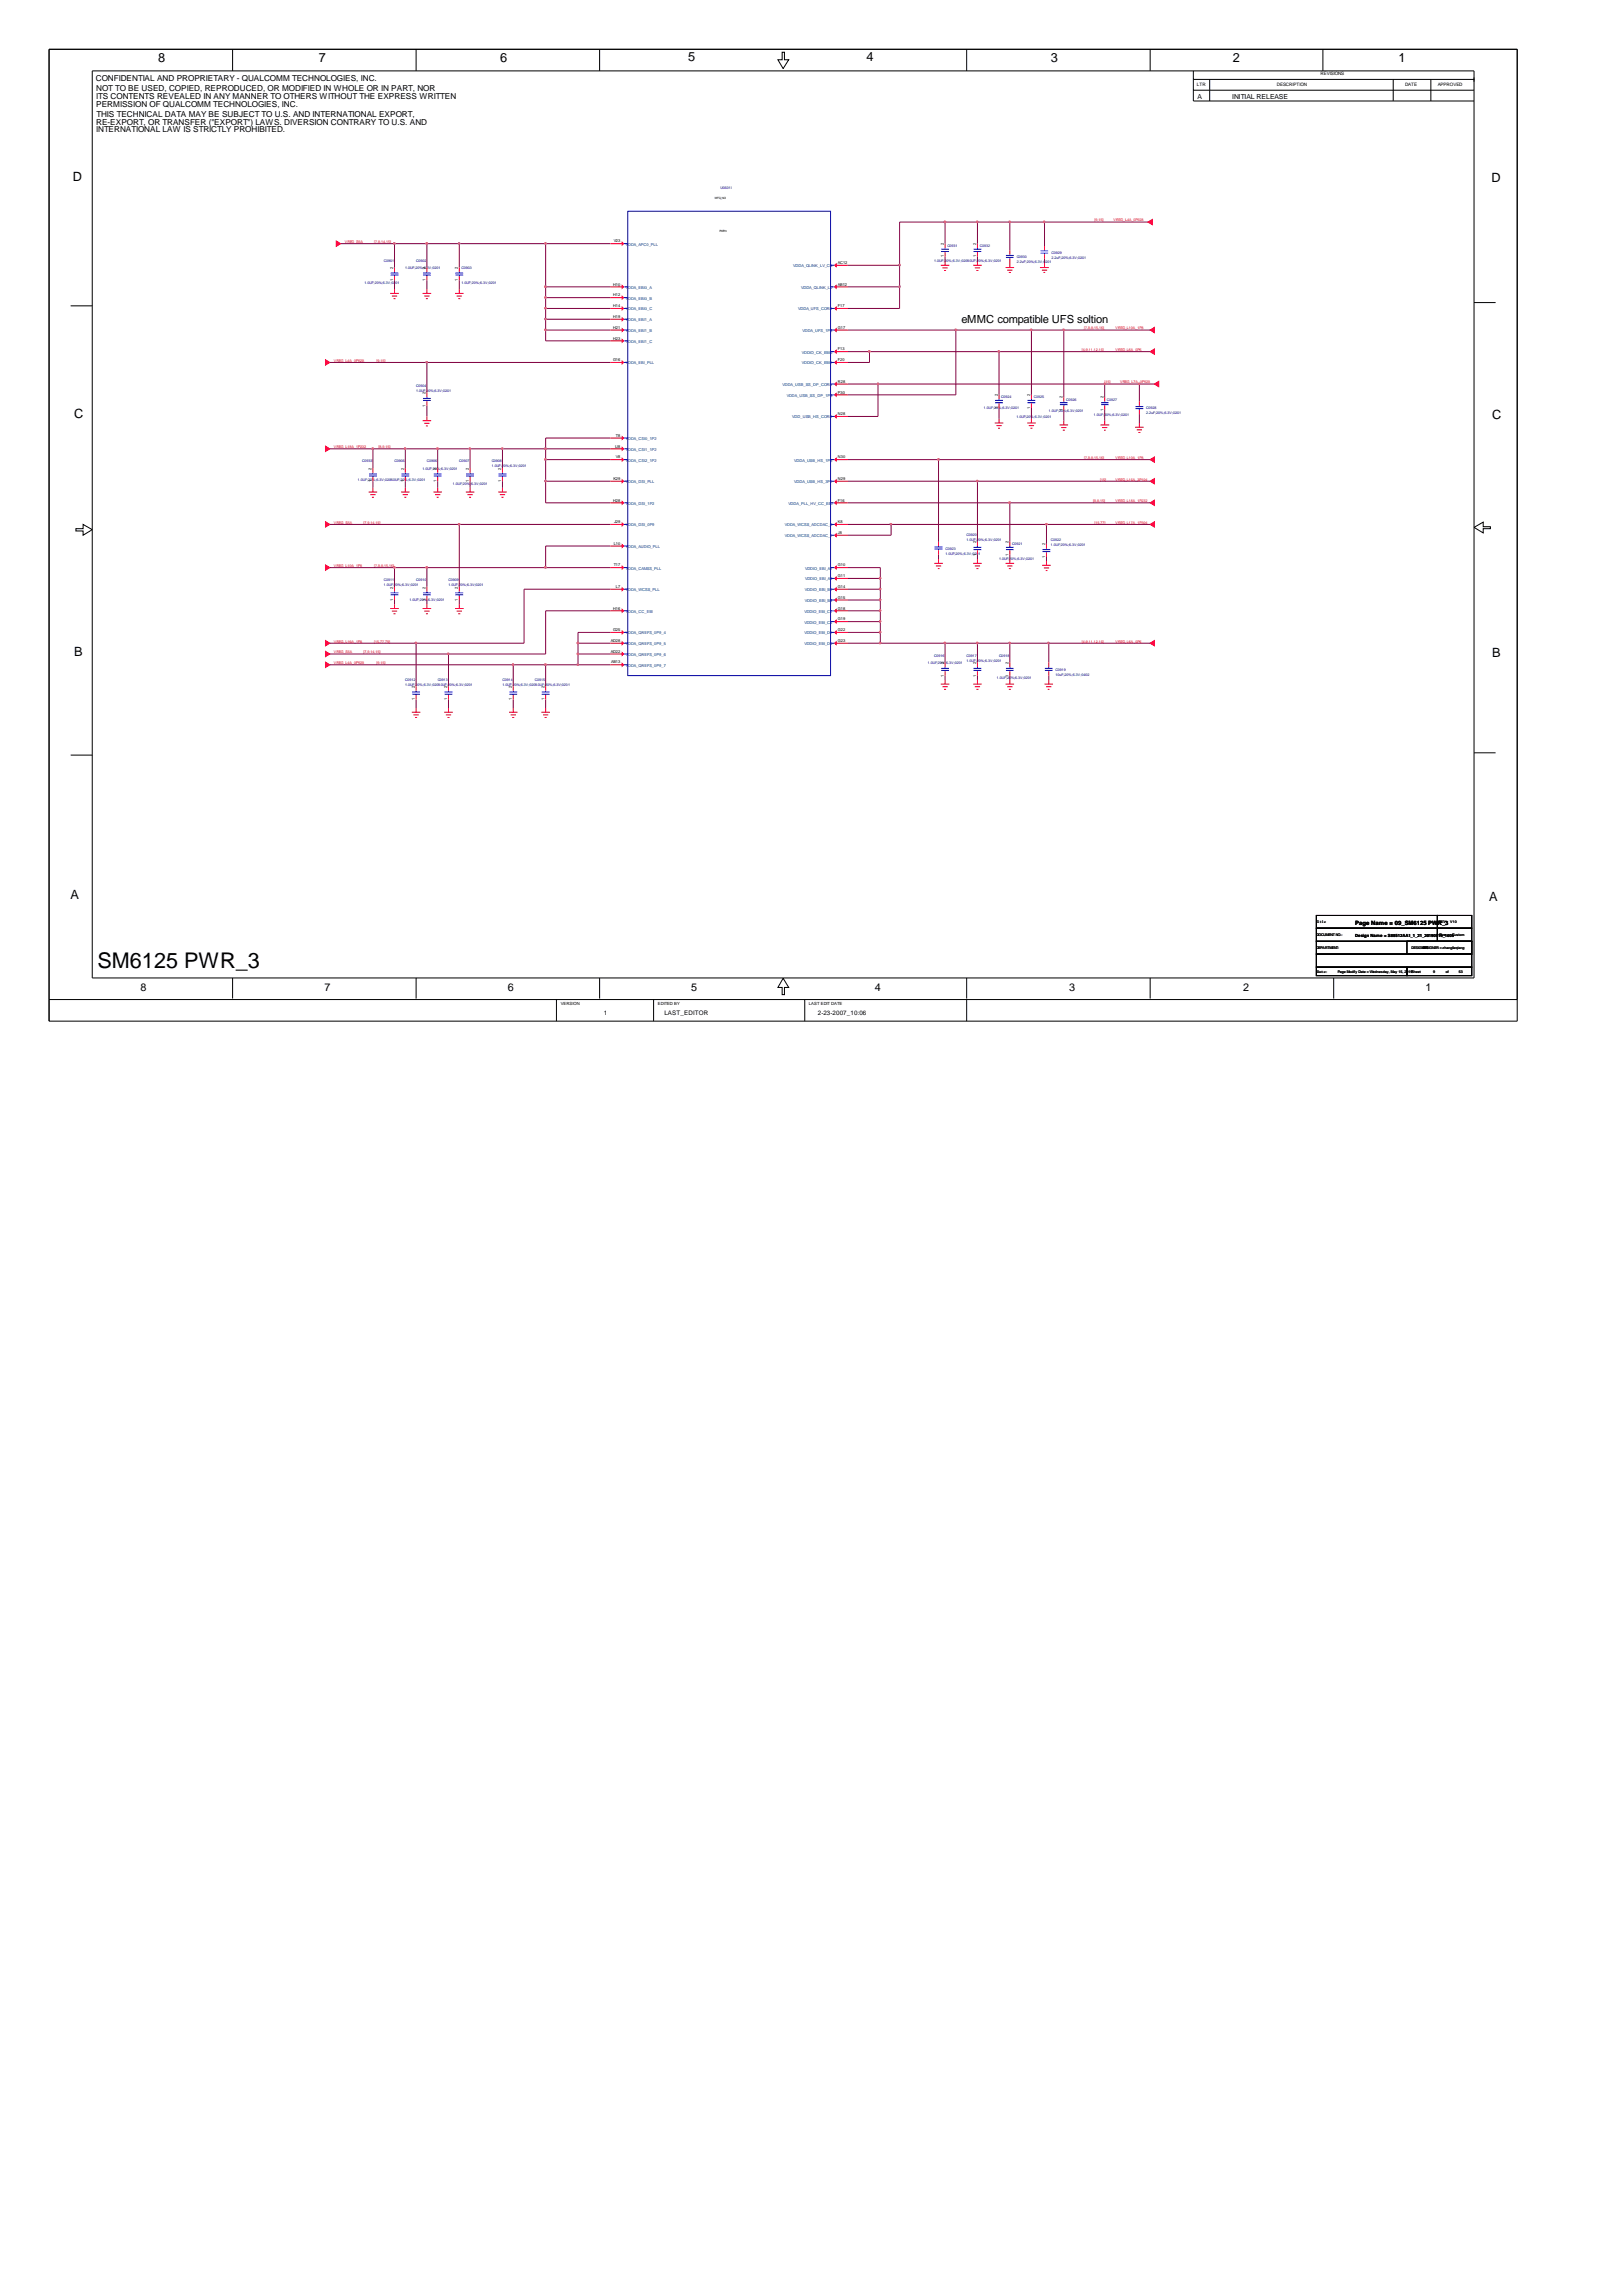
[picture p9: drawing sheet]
<svg xmlns="http://www.w3.org/2000/svg" width="210mm" height="297mm" viewBox="0 0 210 297" stroke-linecap="round" stroke-linejoin="round" font-family="sans-serif">
<defs><g id="words">
<text font-size="2.8" x="12.6" y="125.2">SM6125 PWR_3</text>
<g font-size="1.7">
<text x="20.5" y="8">8</text>
<text x="41.3" y="8">7</text>
<text x="64.7" y="8">6</text>
<text x="89.1" y="7.9">5</text>
<text x="112.1" y="7.9">4</text>
<text x="136" y="8">3</text>
<text x="159.6" y="8">2</text>
<text x="181" y="8">1</text>
<text x="9.4" y="23.4">D</text>
<text x="193" y="23.5">D</text>
<text x="9.6" y="54.1">C</text>
<text x="193.1" y="54.3">C</text>
<text x="9.6" y="84.8">B</text>
<text x="193.1" y="85">B</text>
<text x="9.1" y="116.4">A</text>
<text x="192.7" y="116.5">A</text>
</g>
<g font-size="1.4">
<text x="124.4" y="41.8">eMMC compatible UFS soltion</text>
<text x="18.2" y="128.2">8</text>
<text x="42" y="128.2">7</text>
<text x="65.7" y="128.2">6</text>
<text x="89.5" y="128.2">5</text>
<text x="113.2" y="128.2">4</text>
<text x="138.3" y="128.2">3</text>
<text x="160.9" y="128.2">2</text>
<text x="184.5" y="128.2">1</text>
</g>
<g font-size="1.1">
<text x="12.4" y="10.4">CONFIDENTIAL AND PROPRIETARY - QUALCOMM TECHNOLOGIES, INC.</text>
<text x="12.4" y="11.8">NOT TO BE USED, COPIED, REPRODUCED, OR MODIFIED IN WHOLE OR IN PART, NOR</text>
<text x="12.4" y="16.1">RE-EXPORT, OR TRANSFER (&quot;EXPORT&quot;) LAWS. DIVERSION CONTRARY TO U.S. AND</text>
<text x="12.4" y="17.1">INTERNATIONAL LAW IS STRICTLY PROHIBITED.</text>
<text x="12.4" y="12.8">ITS CONTENTS REVEALED IN ANY MANNER TO OTHERS WITHOUT THE EXPRESS WRITTEN</text>
<text x="12.4" y="13.8">PERMISSION OF QUALCOMM TECHNOLOGIES, INC.</text>
<text x="12.5" y="15.1">THIS TECHNICAL DATA MAY BE SUBJECT TO U.S. AND INTERNATIONAL EXPORT,</text>
</g>
<g font-size=".9">
<text x="155" y="12.8">A</text>
<text x="159.5" y="12.8">INITIAL RELEASE</text>
</g>
<g font-size=".8">
<text x="175.4" y="119.7">Page Name = 09_SM6125 PWR_3</text>
<text x="78.1" y="131.3">1</text>
<text x="86" y="131.3">LAST_EDITOR</text>
<text x="105.8" y="131.3">2-23-2007_10:06</text>
</g>
<g font-size=".6">
<text x="154.9" y="11.1">LTR</text>
<text x="165.2" y="11.1">DESCRIPTION</text>
<text x="170.9" y="9.8">REVISIONS</text>
<text x="181.8" y="11.1">DATE</text>
<text x="186.1" y="11.1">APPROVED</text>
<text x="175.4" y="121.2">Design Name = S88512AA1_1_21_20190515_1605</text>
<text x="72.6" y="130">VERSION</text>
<text x="85.1" y="130">EDITED BY</text>
<text x="104.7" y="130">LAST EDIT DATE</text>
</g>
<g font-size=".5" fill="#000080">
<text x="93.3" y="24.5">U0501I</text>
<text x="49.7" y="33.9">C0901</text>
<text x="52.5" y="34.8">1.0UF;20%;6.3V;0201</text>
<text x="53.8" y="33.9">C0902</text>
<text x="59.7" y="34.8">C0903</text>
<text x="120.9" y="33.9">1.0UF;20%;6.3V;0201</text>
<text x="122.6" y="32">C0931</text>
<text x="125.1" y="33.9">1.0UF;20%;6.3V;0201</text>
<text x="126.8" y="32">C0932</text>
<text x="131.6" y="33.4">C0930</text>
<text x="131.6" y="34.1">2.2uF;20%;6.3V;0201</text>
<text x="136.1" y="32.8">C0929</text>
<text x="136.1" y="33.5">2.2uF;20%;6.3V;0201</text>
<text x="47.2" y="36.7">1.0UF;20%;6.3V;0201</text>
<text x="59.7" y="36.7">1.0UF;20%;6.3V;0201</text>
<text x="53.8" y="50">C0904</text>
<text x="53.8" y="50.7">1.0UF;20%;6.3V;0201</text>
<text x="127.3" y="52.9">1.0UF;20%;6.3V;0201</text>
<text x="129.6" y="51.5">C0924</text>
<text x="133.8" y="51.5">C0925</text>
<text x="135.7" y="53.2">1.0UF;20%;6.3V;0201</text>
<text x="138" y="51.8">C0926</text>
<text x="141.6" y="53.8">1.0UF;20%;6.3V;0201</text>
<text x="143.3" y="51.8">C0927</text>
<text x="148.3" y="52.9">C0928</text>
<text x="148.3" y="53.6">2.2uF;20%;6.3V;0201</text>
<text x="46.9" y="59.8">C0933</text>
<text x="51.1" y="59.8">C0905</text>
<text x="55.2" y="59.8">C0906</text>
<text x="59.4" y="59.8">C0907</text>
<text x="63.6" y="59.8">C0908</text>
<text x="131.5" y="54">1.0UF;20%;6.3V;0201</text>
<text x="46.3" y="62.2">1.0UF;20%;6.3V;0201</text>
<text x="50.5" y="62.2">1.0UF;20%;6.3V;0201</text>
<text x="54.7" y="60.8">1.0UF;20%;6.3V;0201</text>
<text x="58.6" y="62.7">1.0UF;20%;6.3V;0201</text>
<text x="63.6" y="60.5">1.0UF;20%;6.3V;0201</text>
<text x="122.3" y="71.1">C0923</text>
<text x="122.3" y="71.8">1.0UF;20%;6.3V;0201</text>
<text x="125.1" y="69.3">C0920</text>
<text x="125.1" y="70">1.0UF;20%;6.3V;0201</text>
<text x="131" y="70.6">C0921</text>
<text x="136" y="70">C0922</text>
<text x="136" y="70.6">1.0UF;20%;6.3V;0201</text>
<text x="49.7" y="75.2">C0911</text>
<text x="49.7" y="75.8">1.0UF;20%;6.3V;0201</text>
<text x="53" y="77.8">1.0UF;20%;6.3V;0201</text>
<text x="53.8" y="75.2">C0910</text>
<text x="58" y="75.2">C0909</text>
<text x="58" y="75.8">1.0UF;20%;6.3V;0201</text>
<text x="129.3" y="72.5">1.0UF;20%;6.3V;0201</text>
<text x="52.5" y="88">C0912</text>
<text x="52.5" y="88.7">1.0UF;20%;6.3V;0201</text>
<text x="56.6" y="88">C0913</text>
<text x="56.6" y="88.7">1.0UF;20%;6.3V;0201</text>
<text x="65" y="88">C0914</text>
<text x="65" y="88.7">1.0UF;20%;6.3V;0201</text>
<text x="69.2" y="88">C0915</text>
<text x="69.2" y="88.7">1.0UF;20%;6.3V;0201</text>
<text x="120.1" y="85.9">1.0UF;20%;6.3V;0201</text>
<text x="120.9" y="84.9">C0916</text>
<text x="125.1" y="84.9">C0917</text>
<text x="125.1" y="85.6">1.0UF;20%;6.3V;0201</text>
<text x="129" y="87.9">1.0UF;20%;6.3V;0201</text>
<text x="129.3" y="84.9">C0918</text>
<text x="136.6" y="86.8">C0919</text>
<text x="136.6" y="87.4">10uF;20%;6.3V;0402</text>
</g>
<g font-size=".5" fill="#f00">
<text x="141.6" y="28.6">[9,15]</text>
<text x="144.1" y="28.6">VREG_L4A_0P928</text>
<text x="44.6" y="31.4">VREG_S5A</text>
<text x="48.4" y="31.4">[7,9,14,15]</text>
<text x="43.2" y="46.8">VREG_L4A_0P928</text>
<text x="48.7" y="46.8">[9,15]</text>
<text x="140" y="45.4">[4,9,11,12,15]</text>
<text x="140.3" y="42.6">[7,8,9,15,16]</text>
<text x="144.4" y="42.6">VREG_L10A_1P8</text>
<text x="144.4" y="45.4">VREG_L6A_0P6</text>
<text x="142.9" y="49.6">[15]</text>
<text x="144.9" y="49.6">VREG_L7A_0P928</text>
<text x="43.2" y="58">VREG_L18A_1P232</text>
<text x="49" y="58">[8,9,15]</text>
<text x="140.3" y="59.4">[7,8,9,15,16]</text>
<text x="144.4" y="59.4">VREG_L10A_1P8</text>
<text x="141.5" y="65">[8,9,15]</text>
<text x="142.4" y="62.2">[15]</text>
<text x="144.4" y="62.2">VREG_L15A_3P104</text>
<text x="144.4" y="65">VREG_L18A_1P232</text>
<text x="43.2" y="67.8">VREG_S5A</text>
<text x="47" y="67.8">[7,9,14,15]</text>
<text x="141.6" y="67.8">[15,77]</text>
<text x="144.4" y="67.8">VREG_L17A_1P304</text>
<text x="43.2" y="73.3">VREG_L10A_1P8</text>
<text x="48.4" y="73.3">[7,8,9,15,16]</text>
<text x="43.2" y="83.1">VREG_L16A_1P8</text>
<text x="48.4" y="83.1">[15,77,79]</text>
<text x="140" y="83.1">[4,9,11,12,15]</text>
<text x="144.4" y="83.1">VREG_L6A_0P6</text>
<text x="43.2" y="84.5">VREG_S5A</text>
<text x="43.2" y="85.9">VREG_L4A_0P928</text>
<text x="47" y="84.5">[7,9,14,15]</text>
<text x="48.7" y="85.9">[9,15]</text>
</g>
<g font-size=".5">
<text x="50.9" y="34.8" transform="rotate(-90 50.9 34.8)">2</text>
<text x="55.1" y="34.8" transform="rotate(-90 55.1 34.8)">2</text>
<text x="59.3" y="34.8" transform="rotate(-90 59.3 34.8)">2</text>
<text x="79.4" y="31.4">V23</text>
<text x="108.4" y="34.1">AC12</text>
<text x="122.1" y="33.3" transform="rotate(-90 122.1 33.3)">1</text>
<text x="122.1" y="31.7" transform="rotate(-90 122.1 31.7)">2</text>
<text x="126.3" y="33.3" transform="rotate(-90 126.3 33.3)">1</text>
<text x="126.3" y="31.7" transform="rotate(-90 126.3 31.7)">2</text>
<text x="50.9" y="36.4" transform="rotate(-90 50.9 36.4)">1</text>
<text x="55.1" y="36.4" transform="rotate(-90 55.1 36.4)">1</text>
<text x="59.3" y="36.4" transform="rotate(-90 59.3 36.4)">1</text>
<text x="79.3" y="36.9">H10</text>
<text x="79.3" y="38.3">H12</text>
<text x="79.3" y="39.7">H14</text>
<text x="79.3" y="41.1">H19</text>
<text x="108.4" y="39.7">F17</text>
<text x="108.4" y="36.9">AB12</text>
<text x="79.3" y="46.7">G16</text>
<text x="79.3" y="42.5">H21</text>
<text x="79.3" y="43.9">H23</text>
<text x="108.4" y="42.5">G17</text>
<text x="108.4" y="45.3">F13</text>
<text x="108.4" y="46.7">F20</text>
<text x="55.1" y="52.6" transform="rotate(-90 55.1 52.6)">1</text>
<text x="55.1" y="51" transform="rotate(-90 55.1 51)">2</text>
<text x="108.4" y="49.5">R28</text>
<text x="108.4" y="50.9">P30</text>
<text x="108.4" y="53.7">N28</text>
<text x="129.1" y="52.9" transform="rotate(-90 129.1 52.9)">1</text>
<text x="129.1" y="51.3" transform="rotate(-90 129.1 51.3)">2</text>
<text x="133.3" y="52.9" transform="rotate(-90 133.3 52.9)">1</text>
<text x="133.3" y="51.3" transform="rotate(-90 133.3 51.3)">2</text>
<text x="137.5" y="53.2" transform="rotate(-90 137.5 53.2)">1</text>
<text x="137.5" y="51.5" transform="rotate(-90 137.5 51.5)">2</text>
<text x="142.8" y="53.2" transform="rotate(-90 142.8 53.2)">1</text>
<text x="142.8" y="51.5" transform="rotate(-90 142.8 51.5)">2</text>
<text x="79.6" y="57.9">U8</text>
<text x="79.7" y="56.5">T8</text>
<text x="79.7" y="59.3">V8</text>
<text x="108.4" y="59.3">N30</text>
<text x="48.1" y="62.4" transform="rotate(-90 48.1 62.4)">1</text>
<text x="48.1" y="60.8" transform="rotate(-90 48.1 60.8)">2</text>
<text x="52.3" y="62.4" transform="rotate(-90 52.3 62.4)">1</text>
<text x="52.3" y="60.8" transform="rotate(-90 52.3 60.8)">2</text>
<text x="56.5" y="62.4" transform="rotate(-90 56.5 62.4)">1</text>
<text x="56.5" y="60.8" transform="rotate(-90 56.5 60.8)">2</text>
<text x="60.7" y="62.4" transform="rotate(-90 60.7 62.4)">1</text>
<text x="60.7" y="60.8" transform="rotate(-90 60.7 60.8)">2</text>
<text x="64.9" y="62.4" transform="rotate(-90 64.9 62.4)">1</text>
<text x="64.9" y="60.8" transform="rotate(-90 64.9 60.8)">2</text>
<text x="79.3" y="64.9">H28</text>
<text x="79.4" y="62.1">K29</text>
<text x="108.4" y="62.1">N29</text>
<text x="108.4" y="64.9">F16</text>
<text x="79.4" y="70.5">L10</text>
<text x="79.5" y="67.7">J29</text>
<text x="108.4" y="69.1">J8</text>
<text x="108.4" y="67.7">K8</text>
<text x="126.3" y="71.9" transform="rotate(-90 126.3 71.9)">1</text>
<text x="126.3" y="70.3" transform="rotate(-90 126.3 70.3)">2</text>
<text x="130.5" y="71.9" transform="rotate(-90 130.5 71.9)">1</text>
<text x="130.5" y="70.3" transform="rotate(-90 130.5 70.3)">2</text>
<text x="135.3" y="70.6" transform="rotate(-90 135.3 70.6)">2</text>
<text x="50.9" y="77.8" transform="rotate(-90 50.9 77.8)">1</text>
<text x="50.9" y="76.1" transform="rotate(-90 50.9 76.1)">2</text>
<text x="55.1" y="77.8" transform="rotate(-90 55.1 77.8)">1</text>
<text x="55.1" y="76.1" transform="rotate(-90 55.1 76.1)">2</text>
<text x="59.3" y="77.8" transform="rotate(-90 59.3 77.8)">1</text>
<text x="59.3" y="76.1" transform="rotate(-90 59.3 76.1)">2</text>
<text x="79.4" y="73.3">T17</text>
<text x="79.7" y="76.1">L7</text>
<text x="108.4" y="73.3">G10</text>
<text x="108.4" y="76.1">G14</text>
<text x="108.4" y="74.7">G11</text>
<text x="108.4" y="77.5">G15</text>
<text x="135.3" y="72.2" transform="rotate(-90 135.3 72.2)">1</text>
<text x="79" y="83">AD28</text>
<text x="79.3" y="78.9">H16</text>
<text x="79.3" y="81.6">G25</text>
<text x="108.4" y="78.9">G18</text>
<text x="108.4" y="81.6">G22</text>
<text x="108.4" y="80.2">G19</text>
<text x="108.4" y="83">G23</text>
<text x="53.7" y="89" transform="rotate(-90 53.7 89)">2</text>
<text x="57.9" y="89" transform="rotate(-90 57.9 89)">2</text>
<text x="66.3" y="89" transform="rotate(-90 66.3 89)">2</text>
<text x="70.4" y="89" transform="rotate(-90 70.4 89)">2</text>
<text x="79" y="84.4">AD22</text>
<text x="79.1" y="85.8">AB13</text>
<text x="122.1" y="87.5" transform="rotate(-90 122.1 87.5)">1</text>
<text x="122.1" y="85.9" transform="rotate(-90 122.1 85.9)">2</text>
<text x="126.3" y="87.5" transform="rotate(-90 126.3 87.5)">1</text>
<text x="126.3" y="85.9" transform="rotate(-90 126.3 85.9)">2</text>
<text x="130.5" y="87.5" transform="rotate(-90 130.5 87.5)">1</text>
<text x="130.5" y="85.9" transform="rotate(-90 130.5 85.9)">2</text>
<text x="53.7" y="90.6" transform="rotate(-90 53.7 90.6)">1</text>
<text x="57.9" y="90.6" transform="rotate(-90 57.9 90.6)">1</text>
<text x="66.3" y="90.6" transform="rotate(-90 66.3 90.6)">1</text>
<text x="70.4" y="90.6" transform="rotate(-90 70.4 90.6)">1</text>
<text x="170.3" y="119.4">Title</text>
<text x="186.2" y="119.4">REV: V10</text>
<text x="170.3" y="121.1">DOCUMENT NO.:</text>
<text x="170.3" y="122.8">DEPARTMENT:</text>
<text x="170.4" y="125.9">Date:</text>
<text x="173.1" y="125.9">Page Modify Date = Wednesday, May 15, 2019Sheet</text>
<text x="182.7" y="122.8">DESIGNDEER:IGNER = zhanglieqiang</text>
<text x="184.6" y="122.8">S</text>
<text x="185.5" y="125.9">9</text>
<text x="186.2" y="121.1">Size</text>
<text x="187.1" y="125.9">of</text>
<text x="187.9" y="121.1">Custom</text>
<text x="188.8" y="125.9">53</text>
</g>
<g font-size=".5" fill="#004080">
<text x="81" y="31.8">V</text>
<text x="81.3" y="31.8">DDA_APC0_PLL</text>
<text x="102.7" y="34.6">VDDA_QLINK_LV_CK</text>
<text x="81" y="37.4">V</text>
<text x="81" y="38.8">V</text>
<text x="81" y="40.2">V</text>
<text x="81" y="41.6">V</text>
<text x="81.3" y="37.4">DDA_EBI0_A</text>
<text x="81.3" y="38.8">DDA_EBI0_B</text>
<text x="81.3" y="40.2">DDA_EBI0_C</text>
<text x="81.3" y="41.6">DDA_EBI1_A</text>
<text x="103.3" y="40.2">VDDA_UFS_CORE</text>
<text x="103.7" y="37.4">VDDA_QLINK_LV</text>
<text x="81" y="47.1">V</text>
<text x="81" y="43">V</text>
<text x="81" y="44.4">V</text>
<text x="81.3" y="47.1">DDA_EBI_PLL</text>
<text x="81.3" y="43">DDA_EBI1_B</text>
<text x="81.3" y="44.4">DDA_EBI1_C</text>
<text x="103.8" y="45.7">VDDIO_CK_EBI0</text>
<text x="103.8" y="47.1">VDDIO_CK_EBI1</text>
<text x="103.8" y="43">VDDA_UFS_1P8</text>
<text x="101.3" y="49.9">VDDA_USB_SS_DP_CORE</text>
<text x="101.8" y="51.3">VDDA_USB_SS_DP_1P8</text>
<text x="81" y="56.9">V</text>
<text x="81" y="58.3">V</text>
<text x="81" y="59.7">V</text>
<text x="81.3" y="56.9">DDA_CSI0_1P2</text>
<text x="81.3" y="58.3">DDA_CSI1_1P2</text>
<text x="81.3" y="59.7">DDA_CSI2_1P2</text>
<text x="102.5" y="54.1">VDD_USB_HS_CORE</text>
<text x="102.8" y="59.7">VDDA_USB_HS_1P8</text>
<text x="81" y="62.5">V</text>
<text x="81" y="65.3">V</text>
<text x="81.3" y="62.5">DDA_DSI_PLL</text>
<text x="81.3" y="65.3">DDA_DSI_1P2</text>
<text x="102" y="65.3">VDDA_PLL_HV_CC_EBI</text>
<text x="102.8" y="62.5">VDDA_USB_HS_3P1</text>
<text x="81" y="68.1">V</text>
<text x="81" y="70.9">V</text>
<text x="81.3" y="68.1">DDA_DSI_0P9</text>
<text x="81.3" y="70.9">DDA_AUDIO_PLL</text>
<text x="101.6" y="69.5">VDDA_WCSS_ADCDAC_1</text>
<text x="101.6" y="68.1">VDDA_WCSS_ADCDAC_0</text>
<text x="81" y="73.7">V</text>
<text x="81" y="76.5">V</text>
<text x="81.3" y="73.7">DDA_CAMSS_PLL</text>
<text x="81.3" y="76.5">DDA_WCSS_PLL</text>
<text x="104.1" y="76.5">VDDIO_EBI_B1</text>
<text x="104.1" y="77.9">VDDIO_EBI_B2</text>
<text x="104.2" y="73.7">VDDIO_EBI_A1</text>
<text x="104.2" y="75.1">VDDIO_EBI_A2</text>
<text x="81" y="79.3">V</text>
<text x="81" y="82.1">V</text>
<text x="81" y="83.5">V</text>
<text x="81.3" y="79.3">DDA_CC_EBI</text>
<text x="81.3" y="82.1">DDA_QREFS_0P9_4</text>
<text x="81.3" y="83.5">DDA_QREFS_0P9_5</text>
<text x="104.1" y="79.3">VDDIO_EBI_C1</text>
<text x="104.1" y="82.1">VDDIO_EBI_D1</text>
<text x="104.1" y="80.7">VDDIO_EBI_C2</text>
<text x="104.1" y="83.5">VDDIO_EBI_D2</text>
<text x="81" y="84.9">V</text>
<text x="81" y="86.3">V</text>
<text x="81.3" y="84.9">DDA_QREFS_0P9_6</text>
<text x="81.3" y="86.3">DDA_QREFS_0P9_7</text>
</g>
<g font-size=".4">
<text x="92.5" y="25.8">MFG_NO</text>
<text x="93.1" y="30">PWR3</text>
</g>
</g></defs>
<g fill="none" stroke="#000" stroke-width=".13">
<path d="M6.3 6.4h190v125.7h-190zM11.9 9.2h178.9v117.3h-178.9zM30.1 6.4v2.8M53.8 6.4v2.8M77.6 6.4v2.8M101.2 6.8h.3v.9h.6l-.8 1.2-.6-1.2h.5zM125.1 6.4v2.8M148.8 6.4v2.8M154.4 9.2v3.9h36.4M154.4 11.7h36.4M154.4 10.3h36.4M156.5 10.3v2.8"/>
<path d="M171.2 6.4v2.8M180.3 10.3v2.8M185.2 10.3v2.8M9.1 39.6h2.8M190.8 39.1h2.7M9.8 68.4h1v-.6l1.1 .7-1.1 .7v-.5h-1zM190.8 68.2l1.1-.7v.6h1v.3h-1v.5zM9.1 97.7h2.8M190.8 97.4h2.7M170.3 118.4h15.7v1.7h-15.7zM186 118.4h4.5v1.7h-4.5zM6.3 129.3h190"/>
<path d="M30.1 126.5v2.7M53.8 126.5v2.7M72 129.3v2.8M77.6 126.5v2.7M84.6 129.3v2.8M101.3 126.6l.8 1.1h-.6v1h-.3v-1h-.5zM104.1 129.3v2.8M125.1 126.5v2.7M125.1 129.3v2.8M148.8 126.5v2.7M170.3 120.1h15.7v1.7h-15.7zM170.3 125.1h11.8v1.1h-11.8z"/>
<path d="M170.3 123.4h20.2v1.7h-20.2zM170.3 121.8h20.2v1.6h-20.2zM172.6 126.5v2.7M182.1 125.1h8.4v1.1h-8.4zM182.1 121.8h8.4v1.6h-8.4zM186 120.1h4.5v1.7h-4.5z"/>
</g>
<g fill="none" stroke="#f00" stroke-width=".13">
<path d="M50.5 38h1.1M50.7 38.3h.7M50.9 38.6h.3M51.1 34.6v.6M51.1 35.7v.6M51.1 37.4v.6M54.7 38h1.1M54.9 38.3h.7M55.1 38.6h.3M55.2 34.6v.6M55.2 35.7v.6M55.2 37.4v.6"/>
<path d="M58.9 38h1.1M59.1 38.3h.7M59.3 38.6h.3M59.4 34.6v.6M59.4 35.7v.6M59.4 37.4v.6M79 31.5h1.7M79 37.1h1.7M79 39.9h1.7M79 38.5h1.7M108 34.3h1.7M108 37.1h1.7"/>
<path d="M108 39.9h1.7M121.8 34.3h1.1M122 34.7h.6M122.2 35h.2M122.3 31.5v.6M122.3 32.6v.6M122.3 33.8v.5M125.9 34.3h1.1M126.2 34.7h.6M126.4 35h.2M126.5 31.5v.6M126.5 32.6v.6"/>
<path d="M126.5 33.8v.5M130.1 34.6h1.1M130.3 35h.7M130.6 35.2h.2M130.7 32.4v.5M130.7 33.5v1.1M134.6 34.6h1.1M134.8 35h.7M135 35.2h.3M135.2 31.8v.6M135.2 32.9v.6M135.2 34v.6"/>
<path d="M54.7 54.4h1.1M54.9 54.8h.7M55.1 55.1h.3M55.2 50.8v.6M55.2 51.9v.6M55.2 53.9v.5M79 46.9h1.7M79 56.7h1.7M79 58.1h1.7M79 59.5h1.7M79 42.7h1.7M79 41.3h1.7"/>
<path d="M79 44.1h1.7M108 46.9h1.7M108 59.5h1.7M108 42.7h1.7M108 45.5h1.7M108 49.7h1.7M108 51.1h1.7M108 53.9h1.7M128.7 54.7h1.1M128.9 55.1h.7M129.2 55.4h.2M129.3 51.1v.5"/>
<path d="M129.3 52.2v.6M129.3 54.2v.5M132.9 54.7h1.1M133.1 55.1h.7M133.3 55.4h.3M133.5 51.1v.5M133.5 52.2v.6M133.5 54.2v.5M137.1 55h1.1M137.3 55.3h.7M137.5 55.7h.3M137.7 51.4v.5"/>
<path d="M137.7 52.5v.5M137.7 54.4v.6M142.4 55h1.2M142.6 55.3h.7M142.9 55.7h.2M143 51.4v.5M143 52.5v.5M143 54.4v.6M146.9 55.3h1.1M147.1 55.6h.7M147.3 56h.3M147.4 51.9v.6"/>
<path d="M147.4 53v.6M147.4 54.7v.6M47.7 63.7h1.1M47.9 64h.7M48.1 64.3h.3M48.3 60.6v.6M48.3 61.7v.6M48.3 63.1v.6M50.5 78.7h1.1M50.7 79.1h.7M50.9 79.4h.3M51.1 75.9v.6"/>
<path d="M51.1 77.1v.5M51.1 78.2v.5M51.9 63.7h1.1M52.1 64h.7M52.3 64.3h.3M52.5 60.6v.6M52.5 61.7v.6M52.5 63.1v.6M54.7 78.7h1.1M54.9 79.1h.7M55.1 79.4h.3M55.2 75.9v.6"/>
<path d="M55.2 77.1v.5M55.2 78.2v.5M56.1 63.7h1.1M56.3 64h.7M56.5 64.3h.3M56.6 60.6v.6M56.6 61.7v.6M56.6 63.1v.6M58.9 78.7h1.1M59.1 79.1h.7M59.3 79.4h.3M59.4 75.9v.6"/>
<path d="M59.4 77.1v.5M59.4 78.2v.5M60.3 63.7h1.1M60.5 64h.7M60.7 64.3h.3M60.8 60.6v.6M60.8 61.7v.6M60.8 63.1v.6M64.5 63.7h1.1M64.7 64h.7M64.9 64.3h.3M65 60.6v.6"/>
<path d="M65 61.7v.6M65 63.1v.6M79 62.3h1.7M79 65.1h1.7M79 67.8h1.7M79 73.4h1.7M79 76.2h1.7M79 79h1.7M79 70.6h1.7M108 62.3h1.7M108 65.1h1.7M108 67.8h1.7"/>
<path d="M108 69.2h1.7M108 73.4h1.7M108 76.2h1.7M108 79h1.7M108 74.8h1.7M108 77.6h1.7M120.9 72.9h1.1M121.1 73.2h.7M121.4 73.6h.2M121.5 70.1v.5M121.5 71.2v.5M121.5 72.3v.6"/>
<path d="M125.9 72.9h1.1M126.2 73.2h.6M126.4 73.6h.2M126.5 70.1v.5M126.5 71.2v.5M126.5 72.3v.6M130.1 72.9h1.1M130.3 73.2h.7M130.6 73.6h.2M130.7 70.1v.5M130.7 71.2v.5M130.7 72.3v.6"/>
<path d="M134.9 73.1h1.1M135.1 73.5h.7M135.3 73.8h.3M135.4 70.3v.6M135.4 71.5v.5M135.4 72.6v.5M53.3 92.1h1.1M53.5 92.5h.7M53.7 92.8h.3M53.8 88.8v.6M53.8 89.9v.6M53.8 91.6v.5"/>
<path d="M57.5 92.1h1.1M57.7 92.5h.7M57.9 92.8h.3M58 88.8v.6M58 89.9v.6M58 91.6v.5M65.9 92.1h1.1M66.1 92.5h.7M66.3 92.8h.2M66.4 88.8v.6M66.4 89.9v.6M66.4 91.6v.5"/>
<path d="M70.1 92.1h1.1M70.3 92.5h.7M70.5 92.8h.2M70.6 88.8v.6M70.6 89.9v.6M70.6 91.6v.5M79 81.8h1.7M79 83.2h1.7M79 84.6h1.7M79 86h1.7M108 81.8h1.7M108 80.4h1.7"/>
<path d="M108 83.2h1.7M121.8 88.5h1.1M122 88.8h.6M122.2 89.2h.2M122.3 85.7v.6M122.3 86.9v.5M122.3 88v.5M125.9 88.5h1.1M126.2 88.8h.6M126.4 89.2h.2M126.5 85.7v.6M126.5 86.9v.5"/>
<path d="M126.5 88v.5M130.1 88.5h1.1M130.3 88.8h.7M130.6 89.2h.2M130.7 85.7v.6M130.7 86.9v.5M130.7 88v.5M135.2 88.5h1.1M135.4 88.8h.7M135.6 89.2h.2M135.7 85.7v.6M135.7 86.9v.5"/>
<path d="M135.7 88v.5"/>
</g>
<g fill="#f00" stroke="#f00" stroke-width=".13">
<path d="M43.5 31.2l.6 .3-.6 .4z" fill-rule="evenodd"/>
<path d="M42.1 46.6l.6 .3-.6 .3z" fill-rule="evenodd"/>
<path d="M42.1 57.7l.6 .4-.6 .3z" fill-rule="evenodd"/>
<path d="M42.1 67.5l.6 .3-.6 .4z" fill-rule="evenodd"/>
<path d="M42.1 73.1l.6 .3-.6 .4z" fill-rule="evenodd"/>
<path d="M42.1 82.9l.6 .3-.6 .4z" fill-rule="evenodd"/>
<path d="M42.1 84.3l.6 .3-.6 .3z" fill-rule="evenodd"/>
<path d="M42.1 85.7l.6 .3-.6 .3z" fill-rule="evenodd"/>
<path d="M148.5 28.7l.6-.3v.7z" fill-rule="evenodd"/>
<path d="M148.8 42.7l.6-.3v.6z" fill-rule="evenodd"/>
<path d="M148.8 45.5l.6-.3v.6z" fill-rule="evenodd"/>
<path d="M149.4 49.7l.5-.4v.7z" fill-rule="evenodd"/>
<path d="M148.8 59.5l.6-.4v.7z" fill-rule="evenodd"/>
<path d="M148.8 62.3l.6-.4v.7z" fill-rule="evenodd"/>
<path d="M148.8 65.1l.6-.4v.7z" fill-rule="evenodd"/>
<path d="M148.8 67.8l.6-.3v.7z" fill-rule="evenodd"/>
<path d="M148.8 83.2l.6-.3v.7z" fill-rule="evenodd"/>
<path d="M80.5 31.4l.2 .1-.2 .2z" fill-rule="evenodd"/>
<path d="M80.5 36.9l.2 .2-.2 .2z" fill-rule="evenodd"/>
<path d="M80.5 46.7l.2 .2-.2 .2z" fill-rule="evenodd"/>
<path d="M80.5 56.5l.2 .2-.2 .1z" fill-rule="evenodd"/>
<path d="M80.5 57.9l.2 .2-.2 .1z" fill-rule="evenodd"/>
<path d="M80.5 59.3l.2 .2-.2 .1z" fill-rule="evenodd"/>
<path d="M80.5 62.1l.2 .2-.2 .1z" fill-rule="evenodd"/>
<path d="M80.5 64.9l.2 .2-.2 .1z" fill-rule="evenodd"/>
<path d="M80.5 67.7l.2 .1-.2 .2z" fill-rule="evenodd"/>
<path d="M108.2 36.9v.4l-.2-.2z" fill-rule="evenodd"/>
<path d="M108.2 34.1v.4l-.2-.2z" fill-rule="evenodd"/>
<path d="M108 39.9l.2-.2v.4z" fill-rule="evenodd"/>
<path d="M108 42.7l.2-.2v.4z" fill-rule="evenodd"/>
<path d="M108.2 45.3v.4l-.2-.2z" fill-rule="evenodd"/>
<path d="M108 46.9l.2-.2v.4z" fill-rule="evenodd"/>
<path d="M108.2 49.5v.4l-.2-.2z" fill-rule="evenodd"/>
<path d="M108 51.1l.2-.2v.4z" fill-rule="evenodd"/>
<path d="M108 59.5l.2-.2v.3z" fill-rule="evenodd"/>
<path d="M108 62.3l.2-.2v.3z" fill-rule="evenodd"/>
<path d="M108.2 64.9v.3l-.2-.1z" fill-rule="evenodd"/>
<path d="M108.2 69.1v.3l-.2-.2z" fill-rule="evenodd"/>
<path d="M108 67.8l.2-.1v.3z" fill-rule="evenodd"/>
<path d="M108 73.4l.2-.1v.3z" fill-rule="evenodd"/>
<path d="M108.2 76.1v.3l-.2-.2z" fill-rule="evenodd"/>
<path d="M108 79l.2-.1v.3z" fill-rule="evenodd"/>
<path d="M108 81.8l.2-.2v.4z" fill-rule="evenodd"/>
<path d="M80.5 38.3l.2 .2-.2 .2z" fill-rule="evenodd"/>
<path d="M80.5 39.7l.2 .2-.2 .2z" fill-rule="evenodd"/>
<path d="M80.5 41.1l.2 .2-.2 .2z" fill-rule="evenodd"/>
<path d="M80.5 42.5l.2 .2-.2 .2z" fill-rule="evenodd"/>
<path d="M80.5 43.9l.2 .2-.2 .2z" fill-rule="evenodd"/>
<path d="M108 74.8l.2-.1v.3z" fill-rule="evenodd"/>
<path d="M108 77.6l.2-.1v.3z" fill-rule="evenodd"/>
<path d="M108.2 80.2v.4l-.2-.2z" fill-rule="evenodd"/>
<path d="M108 83.2l.2-.2v.4z" fill-rule="evenodd"/>
<path d="M108 53.9l.2-.2v.3z" fill-rule="evenodd"/>
<path d="M80.5 70.5l.2 .1-.2 .2z" fill-rule="evenodd"/>
<path d="M80.5 73.3l.2 .1-.2 .2z" fill-rule="evenodd"/>
<path d="M80.5 78.9l.2 .1-.2 .2z" fill-rule="evenodd"/>
<path d="M80.5 76.1l.2 .1-.2 .2z" fill-rule="evenodd"/>
<path d="M80.5 81.6l.2 .2-.2 .2z" fill-rule="evenodd"/>
<path d="M80.5 83l.2 .2-.2 .2z" fill-rule="evenodd"/>
<path d="M80.5 84.4l.2 .2-.2 .2z" fill-rule="evenodd"/>
<path d="M80.5 85.8l.2 .2-.2 .2z" fill-rule="evenodd"/>
</g>
<g fill="none" stroke="#00f" stroke-width=".13">
<path d="M50.5 35.3h1.1M50.5 35.6h1.1M51.1 35.2v.1M51.1 35.6v.1M54.7 35.3h1.1M54.7 35.6h1.1M55.2 35.2v.1M55.2 35.6v.1M58.9 35.3h1M58.9 35.6h1M59.4 35.2v.1M59.4 35.6v.1"/>
<path d="M80.7 31.5h.5M80.7 37.1h.5M80.7 39.9h.5M80.7 38.5h.5M81.2 27.3h26.3v60.1h-26.3zM107.5 37.1h.5M107.5 34.3h.5M107.5 39.9h.5M121.8 32.2h1M121.8 32.5h1M122.3 32.1v.1M122.3 32.5v.1"/>
<path d="M126 32.2h1M126 32.5h1M126.5 32.1v.1M126.5 32.5v.1M130.2 33.3h1M130.2 33h1M130.7 32.9v.1M130.7 33.3v.2M134.7 32.8h.9M134.7 32.5h.9M135.2 32.4v.1M135.2 32.8v.1"/>
<path d="M54.7 51.8h1.1M54.7 51.5h1.1M55.2 51.4v.1M55.2 51.8v.1M80.7 46.9h.5M80.7 56.7h.5M80.7 58.1h.5M80.7 59.5h.5M80.7 42.7h.5M80.7 41.3h.5M80.7 44.1h.5M107.5 46.9h.5"/>
<path d="M107.5 59.5h.5M107.5 42.7h.5M107.5 45.5h.5M107.5 49.7h.5M107.5 51.1h.5M107.5 53.9h.5M128.8 51.8h1M128.8 52.1h1M129.3 51.6v.2M129.3 52.1v.1M133 51.8h1M133 52.1h1"/>
<path d="M133.5 51.6v.2M133.5 52.1v.1M137.2 52.1h1M137.2 52.4h1M137.7 51.9v.2M137.7 52.4v.1M142.5 52.1h1M142.5 52.4h1M143 51.9v.2M143 52.4v.1M146.9 52.9h1.1M146.9 52.6h1.1"/>
<path d="M147.4 52.5v.1M147.4 52.9v.1M47.8 61.3h1M47.8 61.6h1M48.3 61.2v.1M48.3 61.6v.1M50.5 76.7h1.1M50.5 76.9h1.1M51.1 76.5v.2M51.1 76.9v.2M51.9 61.3h1.1M51.9 61.6h1.1"/>
<path d="M52.5 61.2v.1M52.5 61.6v.1M54.7 76.7h1.1M54.7 76.9h1.1M55.2 76.5v.2M55.2 76.9v.2M56.1 61.3h1M56.1 61.6h1M56.6 61.2v.1M56.6 61.6v.1M58.9 76.7h1M58.9 76.9h1"/>
<path d="M59.4 76.5v.2M59.4 76.9v.2M60.3 61.3h1M60.3 61.6h1M60.8 61.2v.1M60.8 61.6v.1M64.5 61.3h1M64.5 61.6h1M65 61.2v.1M65 61.6v.1M80.7 62.3h.5M80.7 65.1h.5"/>
<path d="M80.7 67.8h.5M80.7 73.4h.5M80.7 76.2h.5M80.7 79h.5M80.7 70.6h.5M107.5 62.3h.5M107.5 65.1h.5M107.5 67.8h.5M107.5 69.2h.5M107.5 73.4h.5M107.5 76.2h.5M107.5 79h.5"/>
<path d="M107.5 74.8h.5M107.5 77.6h.5M120.9 71h1.1M120.9 70.8h1.1M121.5 70.6v.2M121.5 71v.2M126 71.1h1M126 70.8h1M126.5 70.6v.2M126.5 71.1v.1M130.2 71.1h1M130.2 70.8h1"/>
<path d="M130.7 70.6v.2M130.7 71.1v.1M134.9 71.1h1M134.9 71.4h1M135.4 70.9v.2M135.4 71.4v.1M53.3 89.5h1.1M53.3 89.8h1.1M53.8 89.4v.1M53.8 89.8v.1M57.5 89.5h1M57.5 89.8h1"/>
<path d="M58 89.4v.1M58 89.8v.1M65.9 89.5h1M65.9 89.8h1M66.4 89.4v.1M66.4 89.8v.1M70.1 89.5h1M70.1 89.8h1M70.6 89.4v.1M70.6 89.8v.1M80.7 81.8h.5M80.7 83.2h.5"/>
<path d="M80.7 84.6h.5M80.7 86h.5M107.5 81.8h.5M107.5 80.4h.5M107.5 83.2h.5M121.8 86.5h1M121.8 86.7h1M122.3 86.3v.2M122.3 86.7v.2M126 86.5h1M126 86.7h1M126.5 86.3v.2"/>
<path d="M126.5 86.7v.2M130.2 86.5h1M130.2 86.7h1M130.7 86.3v.2M130.7 86.7v.2M135.2 86.5h1M135.2 86.7h1M135.7 86.3v.2M135.7 86.7v.2"/>
</g>
<g fill="none" stroke="#800040" stroke-width=".13">
<path d="M44.1 31.5h34.9M51.1 31.5v3.1M51.1 36.3v1.1M55.2 31.5v3.1M55.2 36.3v1.1M59.4 31.5v3.1M59.4 36.3v1.1M70.6 31.5v12.6h8.4M70.6 37.1h8.4M70.6 39.9h8.4M70.6 38.5h8.4M109.7 37.1h6.7"/>
<path d="M109.7 34.3h6.7M122.3 28.7v2.8M122.3 33.2v.6M126.5 28.7v2.8M126.5 33.2v.6M130.7 28.7v3.7M135.2 28.7v3.1M135.2 33.5v.5M148.5 28.7h-32.1v11.2h-6.7M42.7 58.1h36.3M42.7 46.9h36.3M48.3 58.1v2.5"/>
<path d="M52.5 58.1v2.5M55.2 46.9v3.9M55.2 52.5v1.4M56.6 58.1v2.5M60.8 58.1v2.5M65 58.1v2.5M70.6 59.5h8.4M70.6 42.7h8.4M70.6 41.3h8.4M79 56.7h-8.4v8.4h8.4M109.7 59.5h39.1M109.7 45.5h39.1"/>
<path d="M109.7 49.7h39.7M109.7 42.7h39.1M112.5 45.5v1.4h-2.8M113.6 49.7v4.2h-3.9M121.5 59.5v10.6M123.7 42.7v8.4h-14M129.3 45.5v5.6M129.3 52.8v1.4M133.5 42.7v8.4M133.5 52.8v1.4M137.7 42.7v8.7M137.7 53v1.4"/>
<path d="M143 49.7v1.7M143 53v1.4M147.4 49.7v2.2M147.4 53.6v1.1M42.7 73.4h36.3M42.7 67.8h36.3M48.3 62.3v.8M51.1 73.4v2.5M51.1 77.6v.6M52.5 62.3v.8M55.2 73.4v2.5M55.2 77.6v.6"/>
<path d="M56.6 62.3v.8M59.4 67.8v8.1M59.4 77.6v.6M60.8 62.3v.8M65 62.3v.8M70.6 62.3h8.4M79 76.2h-11.2v7h-25.1M79 70.6h-8.4v2.8M79 79h-8.4v5.6h-27.9M109.7 76.2h4.2M109.7 62.3h39.1M109.7 65.1h39.1"/>
<path d="M109.7 73.4h4.2v9.8M109.7 77.6h4.2M109.7 74.8h4.2M109.7 79h4.2M109.7 67.8h39.1M115.3 67.8v1.4h-5.6M121.5 71.7v.6M126.5 62.3v7.8M126.5 71.7v.6M130.7 65.1v5M130.7 71.7v.6M135.4 67.8v2.5"/>
<path d="M135.4 72v.6M42.7 86h36.3M53.8 83.2v5.6M53.8 90.5v1.1M58 84.6v4.2M58 90.5v1.1M66.4 86v2.8M66.4 90.5v1.1M70.6 86v2.8M70.6 90.5v1.1M74.8 83.2h4.2M74.8 84.6h4.2"/>
<path d="M79 81.8h-4.2v4.2M109.7 83.2h39.1M109.7 80.4h4.2M109.7 81.8h4.2M122.3 83.2v2.5M122.3 87.4v.6M126.5 83.2v2.5M126.5 87.4v.6M130.7 83.2v2.5M130.7 87.4v.6M135.7 83.2v2.5M135.7 87.4v.6"/>
</g>
<g fill="#f0f" stroke="#f0f" stroke-width=".13">
<path d="M53.7 83.1h.2v.2h-.2z" fill-rule="evenodd"/>
<path d="M48.2 58h.1v.1h-.1z" fill-rule="evenodd"/>
<path d="M56.5 58h.2v.1h-.2z" fill-rule="evenodd"/>
<path d="M52.4 58h.1v.1h-.1z" fill-rule="evenodd"/>
<path d="M70.5 58h.1v.1h-.1z" fill-rule="evenodd"/>
<path d="M64.9 58h.2v.1h-.2z" fill-rule="evenodd"/>
<path d="M60.7 58h.2v.1h-.2z" fill-rule="evenodd"/>
<path d="M70.5 59.4h.1v.1h-.1z" fill-rule="evenodd"/>
<path d="M70.5 62.2h.1v.1h-.1z" fill-rule="evenodd"/>
<path d="M130.6 65h.1v.1h-.1z" fill-rule="evenodd"/>
<path d="M129.2 45.4h.1v.1h-.1z" fill-rule="evenodd"/>
<path d="M112.4 45.4h.2v.1h-.2z" fill-rule="evenodd"/>
<path d="M113.8 76.1h.2v.2h-.2z" fill-rule="evenodd"/>
<path d="M113.8 83.1h.2v.2h-.2z" fill-rule="evenodd"/>
<path d="M122.2 83.1h.1v.2h-.1z" fill-rule="evenodd"/>
<path d="M130.6 83.1h.1v.2h-.1z" fill-rule="evenodd"/>
<path d="M126.4 83.1h.1v.2h-.1z" fill-rule="evenodd"/>
<path d="M113.8 77.5h.2v.2h-.2z" fill-rule="evenodd"/>
<path d="M113.8 78.9h.2v.2h-.2z" fill-rule="evenodd"/>
<path d="M113.8 74.7h.2v.2h-.2z" fill-rule="evenodd"/>
<path d="M113.8 80.3h.2v.2h-.2z" fill-rule="evenodd"/>
<path d="M113.8 81.7h.2v.2h-.2z" fill-rule="evenodd"/>
<path d="M55.1 46.8h.2v.1h-.2z" fill-rule="evenodd"/>
<path d="M74.7 83.1h.1v.2h-.1z" fill-rule="evenodd"/>
<path d="M74.7 84.5h.1v.1h-.1z" fill-rule="evenodd"/>
<path d="M74.7 85.9h.1v.1h-.1z" fill-rule="evenodd"/>
<path d="M70.5 85.9h.1v.1h-.1z" fill-rule="evenodd"/>
<path d="M66.3 85.9h.2v.1h-.2z" fill-rule="evenodd"/>
<path d="M130.6 28.6h.1v.2h-.1z" fill-rule="evenodd"/>
<path d="M116.3 37l.2 .1-.1 .1z" fill-rule="evenodd"/>
<path d="M126.4 28.6h.1v.2h-.1z" fill-rule="evenodd"/>
<path d="M122.2 28.6h.1v.2h-.1z" fill-rule="evenodd"/>
<path d="M116.3 34.2l.2 .1-.1 .1z" fill-rule="evenodd"/>
<path d="M135.1 28.6l.1 .1-.1 .1z" fill-rule="evenodd"/>
<path d="M147.3 49.6h.2v.1h-.2z" fill-rule="evenodd"/>
<path d="M142.9 49.6h.1v.2z" fill-rule="evenodd"/>
<path d="M113.5 49.6h.2l-.1 .2z" fill-rule="evenodd"/>
<path d="M115.2 67.7h.2v.2h-.2z" fill-rule="evenodd"/>
<path d="M135.4 67.7l.1 .1-.1 .1z" fill-rule="evenodd"/>
<path d="M121.4 59.4h.1v.1z" fill-rule="evenodd"/>
<path d="M70.5 73.3h.1v.2h-.1z" fill-rule="evenodd"/>
<path d="M55.1 73.3h.2v.2h-.2z" fill-rule="evenodd"/>
<path d="M51 73.3h.1v.2h-.1z" fill-rule="evenodd"/>
<path d="M133.4 42.6h.1v.1h-.1z" fill-rule="evenodd"/>
<path d="M123.6 42.6h.1v.1h-.1z" fill-rule="evenodd"/>
<path d="M137.6 42.6h.1v.1h-.1z" fill-rule="evenodd"/>
<path d="M57.9 84.5h.2v.1h-.2z" fill-rule="evenodd"/>
<path d="M70.5 42.6h.1v.1h-.1z" fill-rule="evenodd"/>
<path d="M70.5 31.4h.1v.2h-.1z" fill-rule="evenodd"/>
<path d="M59.3 31.4h.2v.2h-.2z" fill-rule="evenodd"/>
<path d="M70.5 39.8h.1v.1h-.1z" fill-rule="evenodd"/>
<path d="M70.5 38.4h.1v.1h-.1z" fill-rule="evenodd"/>
<path d="M70.5 37h.1v.1h-.1z" fill-rule="evenodd"/>
<path d="M70.5 41.2h.1v.1h-.1z" fill-rule="evenodd"/>
<path d="M55.1 31.4h.2v.2h-.2z" fill-rule="evenodd"/>
<path d="M51 31.4h.1v.2h-.1z" fill-rule="evenodd"/>
<path d="M59.3 67.7h.2v.2h-.2z" fill-rule="evenodd"/>
<path d="M126.4 62.2h.1v.1h-.1z" fill-rule="evenodd"/>
<path d="M135.6 83.1l.2 .1-.1 .1z" fill-rule="evenodd"/>
<path d="M53.7 83.1h.2v.2h-.2z" fill-rule="evenodd"/>
<path d="M48.2 58h.1v.1h-.1z" fill-rule="evenodd"/>
<path d="M56.5 58h.2v.1h-.2z" fill-rule="evenodd"/>
<path d="M52.4 58h.1v.1h-.1z" fill-rule="evenodd"/>
<path d="M70.5 58h.1v.1h-.1z" fill-rule="evenodd"/>
<path d="M64.9 58h.2v.1h-.2z" fill-rule="evenodd"/>
<path d="M60.7 58h.2v.1h-.2z" fill-rule="evenodd"/>
<path d="M70.5 59.4h.1v.1h-.1z" fill-rule="evenodd"/>
<path d="M70.5 62.2h.1v.1h-.1z" fill-rule="evenodd"/>
<path d="M130.6 65h.1v.1h-.1z" fill-rule="evenodd"/>
<path d="M129.2 45.4h.1v.1h-.1z" fill-rule="evenodd"/>
<path d="M112.4 45.4h.2v.1h-.2z" fill-rule="evenodd"/>
<path d="M113.8 76.1h.2v.2h-.2z" fill-rule="evenodd"/>
<path d="M113.8 83.1h.2v.2h-.2z" fill-rule="evenodd"/>
<path d="M122.2 83.1h.1v.2h-.1z" fill-rule="evenodd"/>
<path d="M130.6 83.1h.1v.2h-.1z" fill-rule="evenodd"/>
<path d="M126.4 83.1h.1v.2h-.1z" fill-rule="evenodd"/>
<path d="M113.8 77.5h.2v.2h-.2z" fill-rule="evenodd"/>
<path d="M113.8 78.9h.2v.2h-.2z" fill-rule="evenodd"/>
<path d="M113.8 74.7h.2v.2h-.2z" fill-rule="evenodd"/>
<path d="M113.8 80.3h.2v.2h-.2z" fill-rule="evenodd"/>
<path d="M113.8 81.7h.2v.2h-.2z" fill-rule="evenodd"/>
<path d="M55.1 46.8h.2v.1h-.2z" fill-rule="evenodd"/>
<path d="M74.7 83.1h.1v.2h-.1z" fill-rule="evenodd"/>
<path d="M74.7 84.5h.1v.1h-.1z" fill-rule="evenodd"/>
<path d="M74.7 85.9h.1v.1h-.1z" fill-rule="evenodd"/>
<path d="M70.5 85.9h.1v.1h-.1z" fill-rule="evenodd"/>
<path d="M66.3 85.9h.2v.1h-.2z" fill-rule="evenodd"/>
<path d="M130.6 28.6h.1v.2h-.1z" fill-rule="evenodd"/>
<path d="M116.3 37l.2 .1-.1 .1z" fill-rule="evenodd"/>
<path d="M126.4 28.6h.1v.2h-.1z" fill-rule="evenodd"/>
<path d="M122.2 28.6h.1v.2h-.1z" fill-rule="evenodd"/>
<path d="M116.3 34.2l.2 .1-.1 .1z" fill-rule="evenodd"/>
<path d="M135.1 28.6l.1 .1-.1 .1z" fill-rule="evenodd"/>
<path d="M147.3 49.6h.2v.1h-.2z" fill-rule="evenodd"/>
<path d="M142.9 49.6h.1v.2z" fill-rule="evenodd"/>
<path d="M113.5 49.6h.2l-.1 .2z" fill-rule="evenodd"/>
<path d="M115.2 67.7h.2v.2h-.2z" fill-rule="evenodd"/>
<path d="M135.4 67.7l.1 .1-.1 .1z" fill-rule="evenodd"/>
<path d="M121.4 59.4h.1v.1z" fill-rule="evenodd"/>
<path d="M70.5 73.3h.1v.2h-.1z" fill-rule="evenodd"/>
<path d="M55.1 73.3h.2v.2h-.2z" fill-rule="evenodd"/>
<path d="M51 73.3h.1v.2h-.1z" fill-rule="evenodd"/>
<path d="M133.4 42.6h.1v.1h-.1z" fill-rule="evenodd"/>
<path d="M123.6 42.6h.1v.1h-.1z" fill-rule="evenodd"/>
<path d="M137.6 42.6h.1v.1h-.1z" fill-rule="evenodd"/>
<path d="M57.9 84.5h.2v.1h-.2z" fill-rule="evenodd"/>
<path d="M70.5 42.6h.1v.1h-.1z" fill-rule="evenodd"/>
<path d="M70.5 31.4h.1v.2h-.1z" fill-rule="evenodd"/>
<path d="M59.3 31.4h.2v.2h-.2z" fill-rule="evenodd"/>
<path d="M70.5 39.8h.1v.1h-.1z" fill-rule="evenodd"/>
<path d="M70.5 38.4h.1v.1h-.1z" fill-rule="evenodd"/>
<path d="M70.5 37h.1v.1h-.1z" fill-rule="evenodd"/>
<path d="M70.5 41.2h.1v.1h-.1z" fill-rule="evenodd"/>
<path d="M55.1 31.4h.2v.2h-.2z" fill-rule="evenodd"/>
<path d="M51 31.4h.1v.2h-.1z" fill-rule="evenodd"/>
<path d="M59.3 67.7h.2v.2h-.2z" fill-rule="evenodd"/>
<path d="M126.4 62.2h.1v.1h-.1z" fill-rule="evenodd"/>
<path d="M135.6 83.1l.2 .1-.1 .1z" fill-rule="evenodd"/>
</g>
<use href="#words"/>
</svg>
